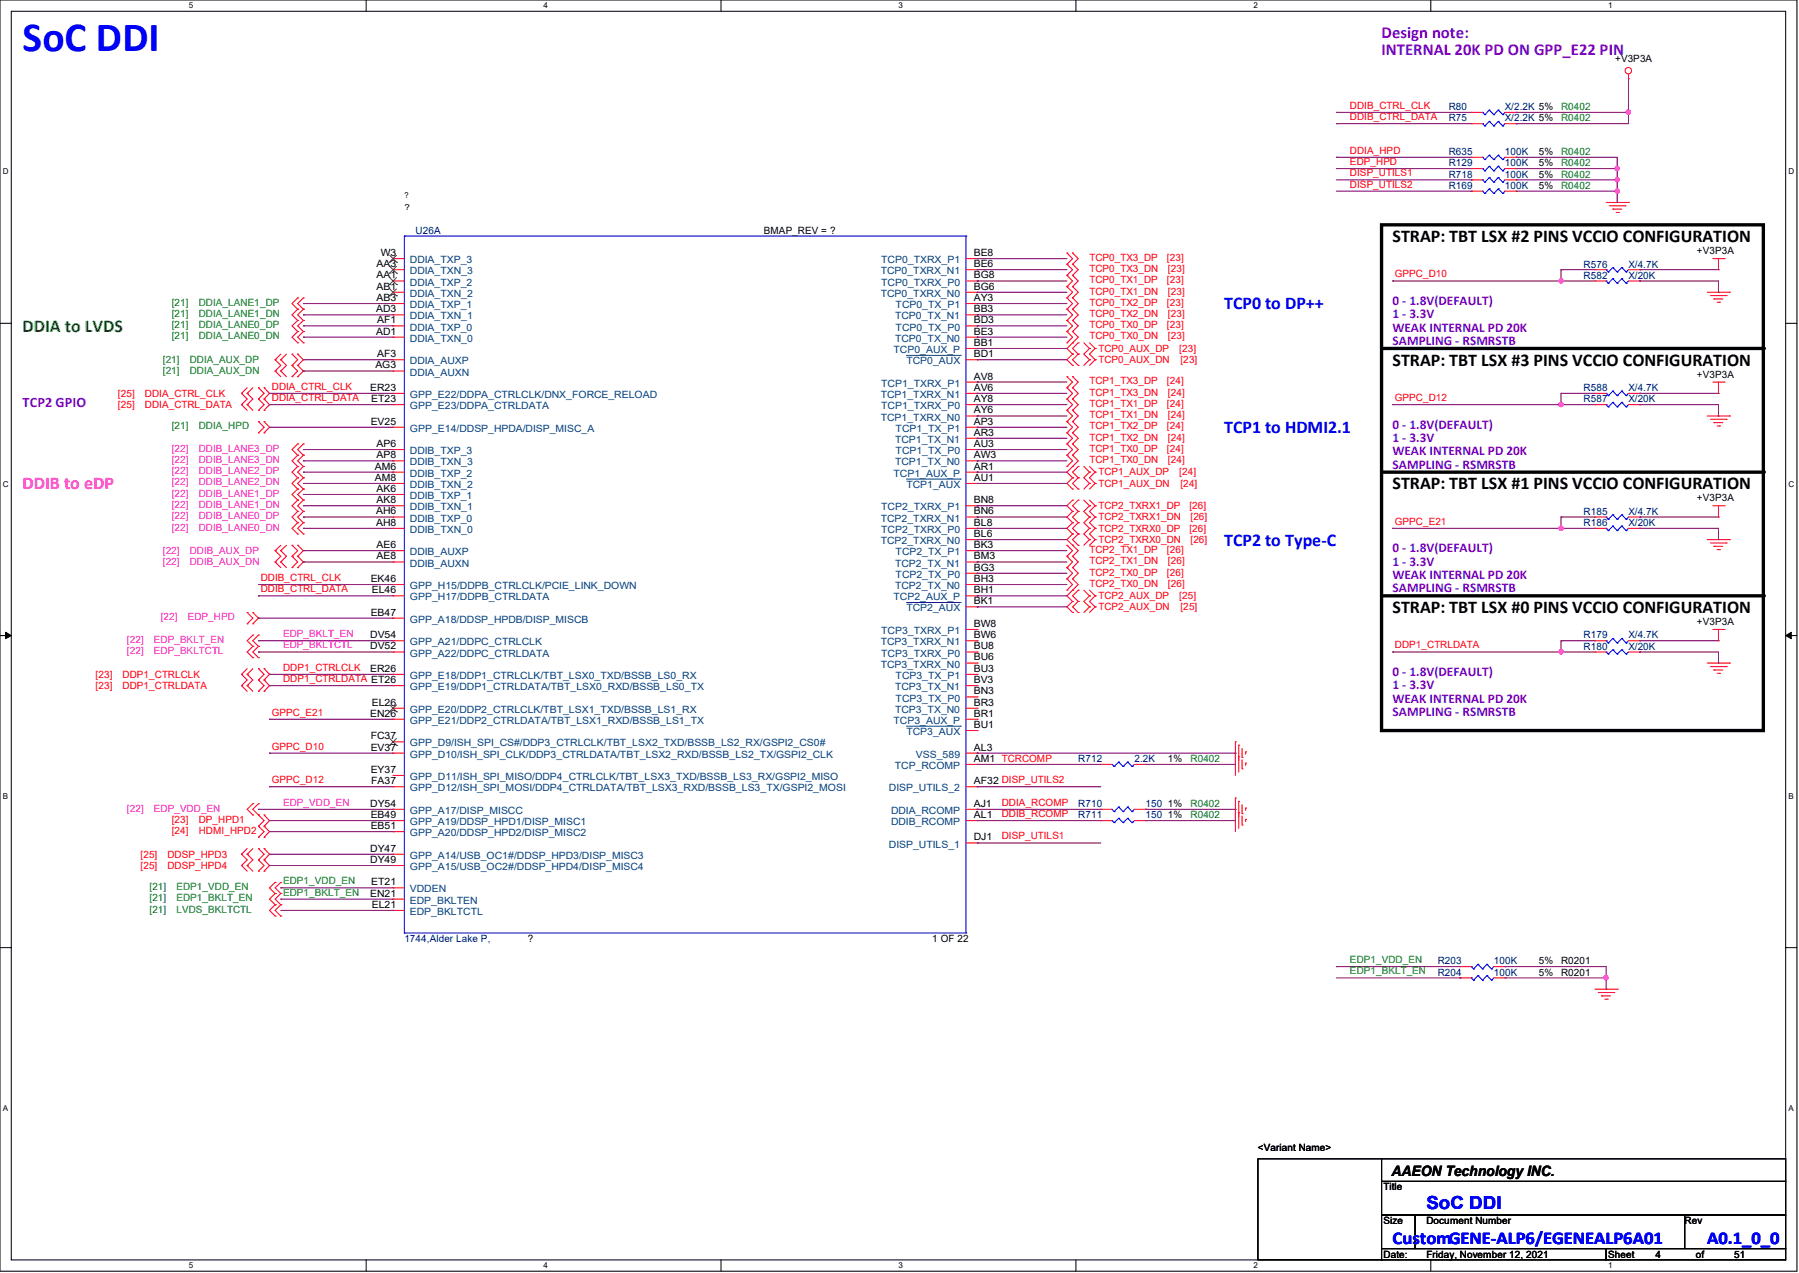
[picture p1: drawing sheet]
<svg xmlns="http://www.w3.org/2000/svg" width="297mm" height="210mm" viewBox="0 0 297 210" stroke-linecap="round" stroke-linejoin="round" font-family="sans-serif">
<defs><g id="words">
<text font-size="6.9" fill="#00f" x="3.7" y="8.4">SoC DDI</text>
<g font-size="3">
<text x="229.9" y="39.9">STRAP: TBT LSX #2 PINS VCCIO CONFIGURATION</text>
<text x="229.9" y="60.3">STRAP: TBT LSX #3 PINS VCCIO CONFIGURATION</text>
<text x="229.9" y="80.7">STRAP: TBT LSX #1 PINS VCCIO CONFIGURATION</text>
<text x="229.9" y="101.1">STRAP: TBT LSX #0 PINS VCCIO CONFIGURATION</text>
</g>
<g font-size="3" fill="#00f">
<text x="202.1" y="51.1">TCP0 to DP++</text>
<text x="202.1" y="71.5">TCP1 to HDMI2.1</text>
<text x="202.1" y="90">TCP2 to Type-C</text>
<text x="235.5" y="199.5">SoC DDI</text>
<text x="229.9" y="205.1">CustomGENE-ALP6/EGENEALP6A01</text>
<text x="281.9" y="205.1">A0.1_0_0</text>
</g>
<text font-size="3" fill="#008000" x="3.7" y="54.8">DDIA to LVDS</text>
<text font-size="3" fill="#f0f" x="3.7" y="80.7">DDIB to eDP</text>
<g font-size="2.8" fill="#8000ff">
<text x="228.1" y="6.3">Design note:</text>
<text x="228.1" y="9.1">INTERNAL 20K PD ON GPP_E22 PIN</text>
</g>
<text font-size="2.4" fill="#8000ff" x="3.7" y="67.1">TCP2 GPIO</text>
<text font-size="2.4" x="229.7" y="193.9">AAEON Technology INC.</text>
<g font-size="2.2" fill="#8000ff">
<text x="229.9" y="50.3">0 - 1.8V(DEFAULT)</text>
<text x="229.9" y="52.5">1 - 3.3V</text>
<text x="229.9" y="54.7">WEAK INTERNAL PD 20K</text>
<text x="229.9" y="56.9">SAMPLING - RSMRSTB</text>
<text x="229.9" y="70.7">0 - 1.8V(DEFAULT)</text>
<text x="229.9" y="72.9">1 - 3.3V</text>
<text x="229.9" y="75.1">WEAK INTERNAL PD 20K</text>
<text x="229.9" y="77.3">SAMPLING - RSMRSTB</text>
<text x="229.9" y="91.1">0 - 1.8V(DEFAULT)</text>
<text x="229.9" y="93.3">1 - 3.3V</text>
<text x="229.9" y="95.5">WEAK INTERNAL PD 20K</text>
<text x="229.9" y="97.7">SAMPLING - RSMRSTB</text>
<text x="229.9" y="111.5">0 - 1.8V(DEFAULT)</text>
<text x="229.9" y="113.7">1 - 3.3V</text>
<text x="229.9" y="115.9">WEAK INTERNAL PD 20K</text>
<text x="229.9" y="118.1">SAMPLING - RSMRSTB</text>
</g>
<g font-size="1.7">
<text x="266.7" y="10.2">+V3P3A</text>
<text x="254" y="29.3">5%</text>
<text x="254" y="25.6">5%</text>
<text x="254" y="27.4">5%</text>
<text x="254" y="31.2">5%</text>
<text x="126.1" y="38.6">BMAP_REV = ?</text>
<text x="280.2" y="41.9">+V3P3A</text>
<text x="62.2" y="44.1">AA3</text>
<text x="62.2" y="45.9">AA1</text>
<text x="62.2" y="47.8">AB1</text>
<text x="62.9" y="42.2">W3</text>
<text x="160.8" y="42.2">BE8</text>
<text x="160.8" y="44.1">BE6</text>
<text x="160.8" y="45.9">BG8</text>
<text x="160.8" y="47.8">BG6</text>
<text x="62.1" y="51.5">AD3</text>
<text x="62.2" y="49.7">AB3</text>
<text x="62.3" y="53.3">AF1</text>
<text x="160.8" y="49.7">AY3</text>
<text x="160.8" y="51.5">BB3</text>
<text x="160.8" y="53.3">BD3</text>
<text x="62.1" y="55.2">AD1</text>
<text x="62.3" y="58.9">AF3</text>
<text x="160.8" y="55.2">BE3</text>
<text x="160.8" y="57.1">BB1</text>
<text x="160.8" y="58.9">BD1</text>
<text x="61.1" y="64.5">ER23</text>
<text x="62" y="60.8">AG3</text>
<text x="160.8" y="62.6">AV8</text>
<text x="160.8" y="64.5">AV6</text>
<text x="280.2" y="62.3">+V3P3A</text>
<text x="61.2" y="70.1">EV25</text>
<text x="61.3" y="66.3">ET23</text>
<text x="160.8" y="66.3">AY8</text>
<text x="160.8" y="68.2">AY6</text>
<text x="160.8" y="70.1">AP3</text>
<text x="160.8" y="71.9">AR3</text>
<text x="61.9" y="77.5">AM6</text>
<text x="62.2" y="73.7">AP6</text>
<text x="62.2" y="75.6">AP8</text>
<text x="160.8" y="73.7">AU3</text>
<text x="160.8" y="75.6">AW3</text>
<text x="160.8" y="77.5">AR1</text>
<text x="61.9" y="79.3">AM8</text>
<text x="62.2" y="81.2">AK6</text>
<text x="62.2" y="83">AK8</text>
<text x="160.8" y="79.3">AU1</text>
<text x="160.8" y="83">BN8</text>
<text x="280.2" y="82.7">+V3P3A</text>
<text x="62.1" y="84.9">AH6</text>
<text x="62.1" y="86.7">AH8</text>
<text x="160.8" y="84.9">BN6</text>
<text x="160.8" y="86.7">BL8</text>
<text x="160.8" y="88.6">BL6</text>
<text x="62.2" y="90.4">AE6</text>
<text x="62.2" y="92.3">AE8</text>
<text x="160.8" y="90.4">BK3</text>
<text x="160.8" y="92.3">BM3</text>
<text x="160.8" y="94.1">BG3</text>
<text x="61.2" y="96">EK46</text>
<text x="61.2" y="101.6">EB47</text>
<text x="61.4" y="97.9">EL46</text>
<text x="160.8" y="96">BH3</text>
<text x="160.8" y="97.9">BH1</text>
<text x="160.8" y="99.7">BK1</text>
<text x="61.1" y="105.3">DV54</text>
<text x="61.1" y="107.1">DV52</text>
<text x="160.8" y="103.4">BW8</text>
<text x="160.8" y="105.3">BW6</text>
<text x="160.8" y="107.1">BU8</text>
<text x="280.2" y="103.1">+V3P3A</text>
<text x="61.1" y="110.8">ER26</text>
<text x="160.8" y="109">BU6</text>
<text x="160.8" y="110.8">BU3</text>
<text x="160.8" y="112.7">BV3</text>
<text x="61.1" y="118.2">EN26</text>
<text x="61.4" y="116.4">EL26</text>
<text x="160.8" y="114.6">BN3</text>
<text x="160.8" y="116.4">BR3</text>
<text x="160.8" y="118.2">BR1</text>
<text x="61.2" y="122">FC37</text>
<text x="61.2" y="123.8">EV37</text>
<text x="160.8" y="120.1">BU1</text>
<text x="160.8" y="123.8">AL3</text>
<text x="160.8" y="125.7">AM1 TCRCOMP</text>
<text x="192.8" y="125.7">1%</text>
<text x="61.2" y="127.5">EY37</text>
<text x="61.3" y="129.4">FA37</text>
<text x="160.8" y="129.4">AF32 DISP_UTILS2</text>
<text x="61.1" y="133.1">DY54</text>
<text x="61.2" y="135">EB49</text>
<text x="61.2" y="136.8">EB51</text>
<text x="160.8" y="133.1">AJ1</text>
<text x="160.8" y="135">AL1</text>
<text x="192.8" y="135">1%</text>
<text x="192.8" y="133.1">1%</text>
<text x="61.1" y="140.5">DY47</text>
<text x="61.1" y="142.4">DY49</text>
<text x="160.8" y="138.6">DJ1</text>
<text x="61.1" y="147.9">EN21</text>
<text x="61.3" y="146">ET21</text>
<text x="61.4" y="149.8">EL21</text>
<text x="87.2" y="155.4">?</text>
<text x="153.9" y="155.4">1 OF 22</text>
<text x="254" y="161">5%</text>
<text x="254" y="159.1">5%</text>
<text x="257.7" y="161">R0201</text>
<text x="257.7" y="159.1">R0201</text>
<text x="207.7" y="189.9">&lt;Variant Name&gt;</text>
<text x="228.4" y="196.4">Title</text>
<text x="228.4" y="201.9">Size</text>
<text x="235.5" y="201.9">Document Number</text>
<text x="278.1" y="201.9">Rev</text>
<text x="228.4" y="207.5">Date:</text>
<text x="235.5" y="207.5">Friday, November 12, 2021</text>
<text x="265.5" y="207.5">Sheet</text>
<text x="273.3" y="207.5">4</text>
<text x="280" y="207.5">of</text>
<text x="286.3" y="207.5">51</text>
</g>
<g font-size="1.7" fill="#f00">
<text x="222.9" y="17.9">DDIB_CTRL_CLK</text>
<text x="222.9" y="19.8">DDIB_CTRL_DATA</text>
<text x="222.9" y="25.4">DDIA_HPD</text>
<text x="222.9" y="27.2">EDP_HPD</text>
<text x="222.9" y="29.1">DISP_UTILS1</text>
<text x="222.9" y="30.9">DISP_UTILS2</text>
<text x="179.9" y="43">TCP0_TX3_DP</text>
<text x="179.9" y="44.9">TCP0_TX3_DN</text>
<text x="179.9" y="46.7">TCP0_TX1_DP</text>
<text x="192.7" y="43">[23]</text>
<text x="192.7" y="46.7">[23]</text>
<text x="192.8" y="44.9">[23]</text>
<text x="230.3" y="45.8">GPPC_D10</text>
<text x="179.9" y="48.6">TCP0_TX1_DN</text>
<text x="179.9" y="52.3">TCP0_TX2_DN</text>
<text x="179.9" y="50.5">TCP0_TX2_DP</text>
<text x="192.7" y="50.5">[23]</text>
<text x="192.8" y="48.6">[23]</text>
<text x="192.8" y="52.3">[23]</text>
<text x="179.9" y="54.1">TCP0_TX0_DP</text>
<text x="179.9" y="56">TCP0_TX0_DN</text>
<text x="181.4" y="58">TCP0_AUX_DP</text>
<text x="181.4" y="59.9">TCP0_AUX_DN</text>
<text x="192.7" y="54.1">[23]</text>
<text x="192.8" y="56">[23]</text>
<text x="194.7" y="58">[23]</text>
<text x="194.9" y="59.9">[23]</text>
<text x="19.5" y="65.4">[25]</text>
<text x="23.9" y="65.4">DDIA_CTRL_CLK</text>
<text x="44.9" y="64.3">DDIA_CTRL_CLK</text>
<text x="179.9" y="63.4">TCP1_TX3_DP</text>
<text x="179.9" y="65.3">TCP1_TX3_DN</text>
<text x="192.7" y="63.4">[24]</text>
<text x="192.8" y="65.3">[24]</text>
<text x="19.5" y="67.3">[25]</text>
<text x="23.9" y="67.3">DDIA_CTRL_DATA</text>
<text x="44.9" y="66.2">DDIA_CTRL_DATA</text>
<text x="179.9" y="67.1">TCP1_TX1_DP</text>
<text x="179.9" y="69">TCP1_TX1_DN</text>
<text x="179.9" y="70.8">TCP1_TX2_DP</text>
<text x="192.7" y="67.1">[24]</text>
<text x="192.7" y="70.8">[24]</text>
<text x="192.8" y="69">[24]</text>
<text x="230.3" y="66.2">GPPC_D12</text>
<text x="179.9" y="72.7">TCP1_TX2_DN</text>
<text x="179.9" y="74.5">TCP1_TX0_DP</text>
<text x="179.9" y="76.4">TCP1_TX0_DN</text>
<text x="192.7" y="74.5">[24]</text>
<text x="192.8" y="72.7">[24]</text>
<text x="192.8" y="76.4">[24]</text>
<text x="181.4" y="78.4">TCP1_AUX_DP</text>
<text x="181.4" y="80.3">TCP1_AUX_DN</text>
<text x="181.4" y="84">TCP2_TXRX1_DP</text>
<text x="194.7" y="78.4">[24]</text>
<text x="194.9" y="80.3">[24]</text>
<text x="196.4" y="84">[26]</text>
<text x="181.4" y="85.9">TCP2_TXRX1_DN</text>
<text x="181.4" y="87.7">TCP2_TXRX0_DP</text>
<text x="181.4" y="89.6">TCP2_TXRX0_DN</text>
<text x="196.4" y="87.7">[26]</text>
<text x="196.5" y="85.9">[26]</text>
<text x="196.5" y="89.6">[26]</text>
<text x="230.3" y="86.6">GPPC_E21</text>
<text x="43.1" y="95.8">DDIB_CTRL_CLK</text>
<text x="179.9" y="91.2">TCP2_TX1_DP</text>
<text x="179.9" y="93.1">TCP2_TX1_DN</text>
<text x="179.9" y="95">TCP2_TX0_DP</text>
<text x="192.7" y="91.2">[26]</text>
<text x="192.7" y="95">[26]</text>
<text x="192.8" y="93.1">[26]</text>
<text x="43.1" y="97.7">DDIB_CTRL_DATA</text>
<text x="179.9" y="96.8">TCP2_TX0_DN</text>
<text x="181.4" y="100.7">TCP2_AUX_DN</text>
<text x="181.4" y="98.8">TCP2_AUX_DP</text>
<text x="192.8" y="96.8">[26]</text>
<text x="194.7" y="98.8">[25]</text>
<text x="194.9" y="100.7">[25]</text>
<text x="230.3" y="107">DDP1_CTRLDATA</text>
<text x="15.8" y="111.8">[23]</text>
<text x="15.8" y="113.7">[23]</text>
<text x="20.2" y="111.8">DDP1_CTRLCLK</text>
<text x="20.2" y="113.7">DDP1_CTRLDATA</text>
<text x="46.7" y="110.7">DDP1_CTRLCLK</text>
<text x="46.7" y="112.5">DDP1_CTRLDATA ET26</text>
<text x="44.9" y="118.1">GPPC_E21</text>
<text x="44.9" y="123.7">GPPC_D10</text>
<text x="44.9" y="129.2">GPPC_D12</text>
<text x="28.4" y="135.7">[23]</text>
<text x="28.4" y="137.6">[24]</text>
<text x="32.8" y="135.7">DP_HPD1</text>
<text x="32.8" y="137.6">HDMI_HPD2</text>
<text x="165.4" y="132.9">DDIA_RCOMP</text>
<text x="165.4" y="134.8">DDIB_RCOMP</text>
<text x="23.2" y="141.5">[25]</text>
<text x="23.2" y="143.3">[25]</text>
<text x="27.6" y="141.5">DDSP_HPD3</text>
<text x="27.6" y="143.3">DDSP_HPD4</text>
<text x="165.4" y="138.5">DISP_UTILS1</text>
</g>
<g font-size="1.7" fill="#000080">
<text x="239.2" y="20">R75</text>
<text x="239.2" y="18.2">R80</text>
<text x="248.5" y="20">X/2.2K 5%</text>
<text x="248.5" y="18.2">X/2.2K 5%</text>
<text x="239.2" y="29.3">R718</text>
<text x="239.2" y="25.6">R635</text>
<text x="239.2" y="27.4">R129</text>
<text x="248.5" y="29.3">100K</text>
<text x="248.5" y="25.6">100K</text>
<text x="248.5" y="27.4">100K</text>
<text x="239.2" y="31.2">R169</text>
<text x="248.5" y="31.2">100K</text>
<text x="68.6" y="38.6">U26A</text>
<text x="261.4" y="46">R582</text>
<text x="261.4" y="44.2">R576</text>
<text x="268.8" y="46">X/20K</text>
<text x="268.8" y="44.2">X/4.7K</text>
<text x="261.4" y="64.5">R588</text>
<text x="268.8" y="64.5">X/4.7K</text>
<text x="261.4" y="66.4">R587</text>
<text x="268.8" y="66.4">X/20K</text>
<text x="261.4" y="84.9">R185</text>
<text x="261.4" y="86.8">R186</text>
<text x="268.8" y="84.9">X/4.7K</text>
<text x="268.8" y="86.8">X/20K</text>
<text x="261.4" y="105.3">R179</text>
<text x="261.4" y="107.2">R180</text>
<text x="268.8" y="105.3">X/4.7K</text>
<text x="268.8" y="107.2">X/20K</text>
<text x="178" y="125.7">R712</text>
<text x="187.3" y="125.7">2.2K</text>
<text x="178" y="135">R711</text>
<text x="178" y="133.1">R710</text>
<text x="189.1" y="135">150</text>
<text x="189.1" y="133.1">150</text>
<text x="66.8" y="155.4">1744,Alder Lake P,</text>
<text x="237.4" y="161">R204</text>
<text x="237.4" y="159.1">R203</text>
<text x="246.6" y="161">100K</text>
<text x="246.6" y="159.1">100K</text>
</g>
<g font-size="1.7" fill="#008000">
<text x="257.7" y="20">R0402</text>
<text x="257.7" y="18.2">R0402</text>
<text x="257.7" y="29.3">R0402</text>
<text x="257.7" y="25.6">R0402</text>
<text x="257.7" y="27.4">R0402</text>
<text x="257.7" y="31.2">R0402</text>
<text x="28.4" y="50.5">[21]</text>
<text x="28.4" y="52.3">[21]</text>
<text x="32.8" y="50.5">DDIA_LANE1_DP</text>
<text x="32.8" y="52.3">DDIA_LANE1_DN</text>
<text x="26.9" y="59.9">[21]</text>
<text x="28.4" y="56">[21]</text>
<text x="28.4" y="54.1">[21]</text>
<text x="31.3" y="59.9">DDIA_AUX_DP</text>
<text x="32.8" y="56">DDIA_LANE0_DN</text>
<text x="32.8" y="54.1">DDIA_LANE0_DP</text>
<text x="26.9" y="61.8">[21]</text>
<text x="31.3" y="61.8">DDIA_AUX_DN</text>
<text x="28.4" y="70.8">[21]</text>
<text x="32.8" y="70.8">DDIA_HPD</text>
<text x="196.6" y="125.7">R0402</text>
<text x="196.6" y="135">R0402</text>
<text x="196.6" y="133.1">R0402</text>
<text x="24.7" y="146.9">[21]</text>
<text x="24.7" y="148.7">[21]</text>
<text x="29.1" y="146.9">EDP1_VDD_EN</text>
<text x="29.1" y="148.7">EDP1_BKLT_EN</text>
<text x="46.7" y="145.9">EDP1_VDD_EN</text>
<text x="46.7" y="147.7">EDP1_BKLT_EN</text>
<text x="24.7" y="150.6">[21]</text>
<text x="29.1" y="150.6">LVDS_BKLTCTL</text>
<text x="222.9" y="158.9">EDP1_VDD_EN</text>
<text x="222.9" y="160.7">EDP1_BKLT_EN</text>
</g>
<g font-size="1.7" fill="#004080">
<text x="67.7" y="43.4">DDIA_TXP_3</text>
<text x="67.7" y="45.3">DDIA_TXN_3</text>
<text x="67.7" y="47.1">DDIA_TXP_2</text>
<text x="145.4" y="45.3">TCP0_TXRX_N1</text>
<text x="145.5" y="43.4">TCP0_TXRX_P1</text>
<text x="145.5" y="47.1">TCP0_TXRX_P0</text>
<text x="67.7" y="49">DDIA_TXN_2</text>
<text x="67.7" y="50.8">DDIA_TXP_1</text>
<text x="67.7" y="52.7">DDIA_TXN_1</text>
<text x="145.4" y="49">TCP0_TXRX_N0</text>
<text x="147.8" y="52.7">TCP0_TX_N1</text>
<text x="147.9" y="50.8">TCP0_TX_P1</text>
<text x="67.7" y="54.5">DDIA_TXP_0</text>
<text x="67.7" y="56.4">DDIA_TXN_0</text>
<text x="147.5" y="58.3">TCP0_AUX_P</text>
<text x="147.8" y="56.4">TCP0_TX_N0</text>
<text x="147.9" y="54.5">TCP0_TX_P0</text>
<text x="67.7" y="60.1">DDIA_AUXP</text>
<text x="67.7" y="62">DDIA_AUXN</text>
<text x="67.7" y="65.7">GPP_E22/DDPA_CTRLCLK/DNX_FORCE_RELOAD</text>
<text x="145.4" y="65.7">TCP1_TXRX_N1</text>
<text x="145.5" y="63.8">TCP1_TXRX_P1</text>
<text x="149.6" y="60.1">TCP0_AUX</text>
<text x="67.7" y="67.5">GPP_E23/DDPA_CTRLDATA</text>
<text x="67.7" y="71.2">GPP_E14/DDSP_HPDA/DISP_MISC_A</text>
<text x="145.4" y="69.4">TCP1_TXRX_N0</text>
<text x="145.5" y="67.5">TCP1_TXRX_P0</text>
<text x="147.9" y="71.2">TCP1_TX_P1</text>
<text x="67.7" y="74.9">DDIB_TXP_3</text>
<text x="67.7" y="76.8">DDIB_TXN_3</text>
<text x="147.8" y="73.1">TCP1_TX_N1</text>
<text x="147.8" y="76.8">TCP1_TX_N0</text>
<text x="147.9" y="74.9">TCP1_TX_P0</text>
<text x="67.7" y="78.7">DDIB_TXP_2</text>
<text x="67.7" y="80.5">DDIB_TXN_2</text>
<text x="67.7" y="82.3">DDIB_TXP_1</text>
<text x="147.5" y="78.7">TCP1_AUX_P</text>
<text x="149.6" y="80.5">TCP1_AUX</text>
<text x="67.7" y="84.2">DDIB_TXN_1</text>
<text x="67.7" y="86.1">DDIB_TXP_0</text>
<text x="67.7" y="87.9">DDIB_TXN_0</text>
<text x="145.4" y="86.1">TCP2_TXRX_N1</text>
<text x="145.4" y="89.8">TCP2_TXRX_N0</text>
<text x="145.5" y="84.2">TCP2_TXRX_P1</text>
<text x="145.5" y="87.9">TCP2_TXRX_P0</text>
<text x="67.7" y="91.6">DDIB_AUXP</text>
<text x="67.7" y="93.5">DDIB_AUXN</text>
<text x="147.8" y="93.5">TCP2_TX_N1</text>
<text x="147.9" y="91.6">TCP2_TX_P1</text>
<text x="147.9" y="95.3">TCP2_TX_P0</text>
<text x="67.7" y="97.2">GPP_H15/DDPB_CTRLCLK/PCIE_LINK_DOWN</text>
<text x="67.7" y="99.1">GPP_H17/DDPB_CTRLDATA</text>
<text x="147.5" y="99.1">TCP2_AUX_P</text>
<text x="147.8" y="97.2">TCP2_TX_N0</text>
<text x="149.6" y="100.9">TCP2_AUX</text>
<text x="67.7" y="102.7">GPP_A18/DDSP_HPDB/DISP_MISCB</text>
<text x="67.7" y="106.5">GPP_A21/DDPC_CTRLCLK</text>
<text x="145.4" y="106.5">TCP3_TXRX_N1</text>
<text x="145.5" y="104.6">TCP3_TXRX_P1</text>
<text x="67.7" y="108.3">GPP_A22/DDPC_CTRLDATA</text>
<text x="67.7" y="112">GPP_E18/DDP1_CTRLCLK/TBT_LSX0_TXD/BSSB_LS0_RX</text>
<text x="67.7" y="113.9">GPP_E19/DDP1_CTRLDATA/TBT_LSX0_RXD/BSSB_LS0_TX</text>
<text x="145.4" y="110.2">TCP3_TXRX_N0</text>
<text x="145.5" y="108.3">TCP3_TXRX_P0</text>
<text x="147.8" y="113.9">TCP3_TX_N1</text>
<text x="147.9" y="112">TCP3_TX_P1</text>
<text x="67.7" y="117.6">GPP_E20/DDP2_CTRLCLK/TBT_LSX1_TXD/BSSB_LS1_RX</text>
<text x="67.7" y="119.4">GPP_E21/DDP2_CTRLDATA/TBT_LSX1_RXD/BSSB_LS1_TX</text>
<text x="147.5" y="119.4">TCP3_AUX_P</text>
<text x="147.8" y="117.6">TCP3_TX_N0</text>
<text x="147.9" y="115.7">TCP3_TX_P0</text>
<text x="67.7" y="123.1">GPP_D9/ISH_SPI_CS#/DDP3_CTRLCLK/TBT_LSX2_TXD/BSSB_LS2_RX/GSPI2_CS0#</text>
<text x="67.7" y="125">GPP_D10/ISH_SPI_CLK/DDP3_CTRLDATA/TBT_LSX2_RXD/BSSB_LS2_TX/GSPI2_CLK</text>
<text x="149.6" y="121.3">TCP3_AUX</text>
<text x="151.2" y="125">VSS_589</text>
<text x="67.7" y="128.7">GPP_D11/ISH_SPI_MISO/DDP4_CTRLCLK/TBT_LSX3_TXD/BSSB_LS3_RX/GSPI2_MISO</text>
<text x="67.7" y="130.6">GPP_D12/ISH_SPI_MOSI/DDP4_CTRLDATA/TBT_LSX3_RXD/BSSB_LS3_TX/GSPI2_MOSI</text>
<text x="146.8" y="130.6">DISP_UTILS_2</text>
<text x="147.7" y="126.9">TCP_RCOMP</text>
<text x="67.7" y="134.3">GPP_A17/DISP_MISCC</text>
<text x="67.7" y="136.1">GPP_A19/DDSP_HPD1/DISP_MISC1</text>
<text x="67.7" y="138">GPP_A20/DDSP_HPD2/DISP_MISC2</text>
<text x="147.1" y="134.3">DDIA_RCOMP</text>
<text x="147.1" y="136.1">DDIB_RCOMP</text>
<text x="67.7" y="141.7">GPP_A14/USB_OC1#/DDSP_HPD3/DISP_MISC3</text>
<text x="67.7" y="143.6">GPP_A15/USB_OC2#/DDSP_HPD4/DISP_MISC4</text>
<text x="146.8" y="139.8">DISP_UTILS_1</text>
<text x="67.7" y="147.2">VDDEN</text>
<text x="67.7" y="149.1">EDP_BKLTEN</text>
<text x="67.7" y="151">EDP_BKLTCTL</text>
</g>
<g font-size="1.7" fill="#f0f">
<text x="28.4" y="76.4">[22]</text>
<text x="28.4" y="74.5">[22]</text>
<text x="32.8" y="76.4">DDIB_LANE3_DN</text>
<text x="32.8" y="74.5">DDIB_LANE3_DP</text>
<text x="28.4" y="83.8">[22]</text>
<text x="28.4" y="82">[22]</text>
<text x="28.4" y="78.3">[22]</text>
<text x="28.4" y="80.1">[22]</text>
<text x="32.8" y="83.8">DDIB_LANE1_DN</text>
<text x="32.8" y="82">DDIB_LANE1_DP</text>
<text x="32.8" y="78.3">DDIB_LANE2_DP</text>
<text x="32.8" y="80.1">DDIB_LANE2_DN</text>
<text x="28.4" y="87.5">[22]</text>
<text x="28.4" y="85.7">[22]</text>
<text x="32.8" y="87.5">DDIB_LANE0_DN</text>
<text x="32.8" y="85.7">DDIB_LANE0_DP</text>
<text x="26.9" y="91.4">[22]</text>
<text x="26.9" y="93.3">[22]</text>
<text x="31.3" y="91.4">DDIB_AUX_DP</text>
<text x="31.3" y="93.3">DDIB_AUX_DN</text>
<text x="21" y="106.1">[22]</text>
<text x="21" y="107.9">[22]</text>
<text x="25.4" y="106.1">EDP_BKLT_EN</text>
<text x="25.4" y="107.9">EDP_BKLTCTL</text>
<text x="26.5" y="102.4">[22]</text>
<text x="31" y="102.4">EDP_HPD</text>
<text x="46.7" y="105.1">EDP_BKLT_EN</text>
<text x="46.7" y="107">EDP_BKLTCTL</text>
<text x="21" y="133.9">[22]</text>
<text x="25.4" y="133.9">EDP_VDD_EN</text>
<text x="46.7" y="132.9">EDP_VDD_EN</text>
</g>
<g font-size="1.3">
<text x="31.2" y="1.4">5</text>
<text x="89.7" y="1.4">4</text>
<text x="148.3" y="1.4">3</text>
<text x="206.9" y="1.4">2</text>
<text x="265.5" y="1.4">1</text>
<text x=".5" y="28.8">D</text>
<text x="295.3" y="28.8">D</text>
<text x="66.8" y="32.7">?</text>
<text x="66.8" y="34.6">?</text>
<text x=".5" y="80.3">C</text>
<text x="295.3" y="80.3">C</text>
<text x=".5" y="131.8">B</text>
<text x="295.3" y="131.8">B</text>
<text x=".5" y="183.3">A</text>
<text x="295.3" y="183.3">A</text>
<text x="31.2" y="209.3">5</text>
<text x="89.7" y="209.3">4</text>
<text x="148.3" y="209.3">3</text>
<text x="206.9" y="209.3">2</text>
<text x="265.5" y="209.3">1</text>
</g>
</g></defs>
<path d="M0 0h296.7v209.7h-296.7zM1.9 1.9h292.9v206h-292.9z" fill="none" stroke="#000" stroke-width=".17"/>
<g fill="#fff">
<path d="M31.2 .2h.7v1.5h-.7z"/>
<path d="M31.2 208.1h.7v1.4h-.7z"/>
</g>
<path d="M60.5 0v1.9M60.5 207.9v1.8" fill="none" stroke="#000" stroke-width=".17"/>
<g fill="#fff">
<path d="M89.7 .2h.8v1.5h-.8z"/>
<path d="M89.7 208.1h.8v1.4h-.8z"/>
</g>
<path d="M119 0v1.9M119 207.9v1.8" fill="none" stroke="#000" stroke-width=".17"/>
<g fill="#fff">
<path d="M148.3 .2h.8v1.5h-.8z"/>
<path d="M148.3 208.1h.8v1.4h-.8z"/>
</g>
<path d="M177.6 0v1.9M177.6 207.9v1.8" fill="none" stroke="#000" stroke-width=".17"/>
<g fill="#fff">
<path d="M206.9 .2h.7v1.5h-.7z"/>
<path d="M206.9 208.1h.7v1.4h-.7z"/>
</g>
<path d="M236.2 0v1.9M236.2 207.9v1.8" fill="none" stroke="#000" stroke-width=".17"/>
<g fill="#fff">
<path d="M265.5 .2h.7v1.5h-.7z"/>
<path d="M265.5 208.1h.7v1.4h-.7z"/>
<path d="M.5 27.6h.9v1.5h-.9z"/>
<path d="M295.3 27.6h.9v1.5h-.9z"/>
<path d="M.5 79.1h.9v1.5h-.9z"/>
<path d="M295.3 79.1h.9v1.5h-.9z"/>
</g>
<path d="M0 53.3h1.9M294.8 53.3h1.9" fill="none" stroke="#000" stroke-width=".17"/>
<g fill="#fff">
<path d="M.5 130.6h.8v1.5h-.8z"/>
<path d="M295.3 130.6h.8v1.5h-.8z"/>
</g>
<path d="M0 104.9h1.9M294.8 104.9h1.9" fill="none" stroke="#000" stroke-width=".17"/>
<path d="M.9 104.3l1 .6-1 .5zM294.8 104.9l.9-.6v1.1z" fill="#000" stroke="#000" stroke-width=".17"/>
<g fill="#fff">
<path d="M.5 182.1h.8v1.5h-.8z"/>
<path d="M295.3 182.1h.8v1.5h-.8z"/>
</g>
<path d="M0 156.3h1.9M294.8 156.3h1.9M207.7 191.2h20.4v16.7h-20.4zM228.1 191.2h66.7v3.7h-66.7zM228.1 194.9h66.7v5.5h-66.7zM228.1 200.4h5.5v5.6h-5.5zM228.1 206h37.1v1.9h-37.1zM233.6 200.4h44.5v5.6h-44.5zM265.2 206h29.6v1.9h-29.6zM278.1 200.4h16.7v5.6h-16.7z" fill="none" stroke="#000" stroke-width=".17"/>
<path d="M228.1 37.1h63v83.4h-63zM228.1 57.5h63M228.1 77.9h63M228.1 98.3h63" fill="none" stroke="#000" stroke-width=".55"/>
<g fill="#000">
<circle cx="291.1" cy="57.5" r=".28"/>
<circle cx="291.1" cy="77.9" r=".28"/>
<circle cx="291.1" cy="98.3" r=".28"/>
</g>
<g fill="none" stroke="#f00" stroke-width=".17">
<path d="M242.9 18.5h.1M242.9 18.5h1.9M248.5 18.5h1.8M250.3 18.5h.1M268.9 13h.1M268.9 12.2v.8M242.9 29.7h.1M242.9 31.5h.1M242.9 20.4h.1M242.9 26h.1M242.9 27.8h.1M242.9 29.7h1.9"/>
<path d="M242.9 31.5h1.9M242.9 20.4h1.9M242.9 26h1.9M242.9 27.8h1.9M248.5 29.7h1.8M248.5 31.5h1.8M248.5 20.4h1.8M248.5 26h1.8M248.5 27.8h1.8M250.3 29.7h.1M250.3 31.5h.1M250.3 20.4h.1"/>
<path d="M250.3 26h.1M250.3 27.8h.1M265.2 33.4h3.7M265.7 34h2.6M266.3 34.5h.1M266.3 34.5h1.5M266.8 35.1h.4M267.2 35.1h.1M268.3 34h.1M268.9 33.4h.1M45.4 59.4h.1M45.4 59.4l1 .9-1 .9"/>
<path d="M46.4 59.4h.1M46.4 58.4l-1 1M46.4 59.4l.9 .9-.9 .9M47.3 58.4l-.9 1M48.2 58.4h.1M48.2 58.4l.9 1-.9 .9M49.1 56.6h.1M49.1 54.7h.1M49.1 51h.1M49.1 49.1h.1M49.1 52.9h.1M49.1 58.4h.1"/>
<path d="M49.1 54.7l-.9 .9 .9 1M49.1 49.1l-.9 1 .9 .9M49.1 52.9l-.9 .9 .9 .9M49.1 51l-.9 .9 .9 1M49.1 58.4l1 1-1 .9M50.1 56.6h.1M50.1 54.7h.1M50.1 51h.1M50.1 49.1h.1M50.1 52.9h.1M50.1 54.7l-1 .9 1 1M50.1 49.1l-1 1 1 .9"/>
<path d="M50.1 52.9l-1 .9 1 .9M50.1 51l-1 .9 1 1M64.9 42.7h.1M64.9 44.5h.1M64.9 46.4h.1M64.9 48.2h.1M64.9 50.1h.1M64.9 51.9h.1M64.9 53.8h.1M64.9 55.6h.1M64.9 59.4h.1M64.9 48.2h1.9"/>
<path d="M64.9 42.7h1.9M64.9 46.4h1.9M64.9 44.5h1.9M64.9 50.1h1.9M64.9 51.9h1.9M64.9 53.8h1.9M64.9 55.6h1.9M64.9 59.4h1.9M159.5 48.2h1.8M159.5 42.7h1.8M159.5 46.4h1.8M159.5 44.5h1.8"/>
<path d="M159.5 50.1h1.8M159.5 51.9h1.8M159.5 53.8h1.8M159.5 55.6h1.8M159.5 59.4h1.8M159.5 57.5h1.8M161.3 42.7h.1M161.3 44.5h.1M161.3 46.4h.1M161.3 48.2h.1M161.3 50.1h.1M161.3 51.9h.1"/>
<path d="M161.3 53.8h.1M161.3 55.6h.1M161.3 57.5h.1M161.3 59.4h.1M176.1 43.6h.1M176.1 41.7h.1M176.1 45.4h.1M176.1 47.3h.1M176.1 49.1h.1M176.1 52.9h.1M176.1 51h.1M176.1 54.7h.1"/>
<path d="M176.1 56.6h.1M176.1 41.7l1 1-1 .9M176.1 43.6l1 .9-1 .9M176.1 45.4l1 1-1 .9M176.1 47.3l1 .9-1 .9M176.1 51l1 .9-1 1M176.1 49.1l1 1-1 .9M176.1 52.9l1 .9-1 .9M176.1 54.7l1 .9-1 1M177.1 43.6h.1M177.1 41.7h.1M177.1 45.4h.1"/>
<path d="M177.1 47.3h.1M177.1 49.1h.1M177.1 52.9h.1M177.1 51h.1M177.1 54.7h.1M177.1 56.6h.1M177.1 58.4h.1M177.1 41.7l.9 1-.9 .9M177.1 43.6l.9 .9-.9 .9M177.1 45.4l.9 1-.9 .9M177.1 47.3l.9 .9-.9 .9M177.1 51l.9 .9-.9 1"/>
<path d="M177.1 49.1l.9 1-.9 .9M177.1 52.9l.9 .9-.9 .9M177.1 54.7l.9 .9-1.9 1.9 1 .9M177.1 58.4l-1 1 1 .9M178 56.6h.1M178 58.4h.1M178 56.6l-.9 .9 .9 .9M178 58.4l-.9 1 .9 .9M178.9 56.6l1 .9M179.9 57.5h.1M179.9 59.4h.1M179.9 56.6l.9 .9"/>
<path d="M179.9 57.5l-1 .9 1 1M179.9 59.4l-1 .9M180.8 57.5h.1M180.8 59.4h.1M180.8 57.5l-.9 .9 .9 1M180.8 59.4l-.9 .9M263.3 46.4h.1M263.3 44.5h.1M263.3 46.4h1.9M263.3 44.5h1.9M268.9 46.4h1.8M268.9 44.5h1.8"/>
<path d="M270.7 46.4h.1M270.7 44.5h.1M281.9 48.2h3.6M282.4 48.8h2.6M282.8 42.7h1.8M283 49.3h.1M283 49.3h1.4M283.5 49.9h.4M283.7 44.5h.1M283.7 42.7v1.8M283.9 49.9h.1M284.6 42.7h.1"/>
<path d="M285 48.8h.1M285.5 48.2h.1M39.9 64.9h.1M39.9 66.8h.1M39.9 64.9l.9 .9-.9 1M39.9 66.8l.9 .9M40.8 64.9h.1M40.8 66.8h.1M40.8 64l-.9 .9M40.8 64.9l.9 .9-.9 1M40.8 66.8l.9 .9M41.7 64l-.9 .9"/>
<path d="M42.7 69.6h.1M42.7 71.4h.1M42.7 64h.1M42.7 65.8h.1M42.7 67.7h.1M42.7 65.8l.9 1-.9 .9M42.7 64l.9 .9-.9 .9M42.7 69.6l.9 .9-.9 .9M43.6 71.4h.1M43.6 69.6h.1M43.6 65.8h.1M43.6 64h.1"/>
<path d="M43.6 67.7h.1M43.6 69.6l.9 .9-.9 .9M43.6 64l.9 .9-.9 .9M43.6 65.8l.9 1-.9 .9M45.4 61.2h.1M45.4 61.2l1 .9M46.4 61.2h.1M46.4 61.2l.9 .9M48.2 60.3h.1M48.2 62.1h.1M48.2 60.3l.9 .9-.9 .9M49.1 62.1h.1"/>
<path d="M49.1 60.3h.1M49.1 77h.1M49.1 75.1h.1M49.1 78.8h.1M49.1 73.2h.1M49.1 60.3l1 .9-1 .9M49.1 75.1l-.9 .9 .9 1M49.1 77l-.9 .9 .9 .9M49.1 78.8l-.9 1 .9 .9M49.1 73.2l-.9 1 .9 .9M50.1 77h.1M50.1 75.1h.1"/>
<path d="M50.1 78.8h.1M50.1 73.2h.1M50.1 75.1l-1 .9 1 1M50.1 77l-1 .9 1 .9M50.1 78.8l-1 1 1 .9M50.1 73.2l-1 1 1 .9M64.9 61.2h.1M64.9 64.9h.1M64.9 66.8h.1M64.9 70.5h.1M64.9 74.2h.1M64.9 76h.1"/>
<path d="M64.9 77.9h.1M64.9 79.8h.1M64.9 61.2h1.9M64.9 64.9h1.9M64.9 66.8h1.9M64.9 70.5h1.9M64.9 74.2h1.9M64.9 76h1.9M64.9 77.9h1.9M64.9 79.8h1.9M159.5 63h1.8M159.5 68.6h1.8"/>
<path d="M159.5 64.9h1.8M159.5 66.8h1.8M159.5 70.5h1.8M159.5 74.2h1.8M159.5 76h1.8M159.5 77.9h1.8M159.5 79.8h1.8M159.5 72.3h1.8M161.3 63h.1M161.3 64.9h.1M161.3 66.8h.1M161.3 68.6h.1"/>
<path d="M161.3 70.5h.1M161.3 72.3h.1M161.3 74.2h.1M161.3 76h.1M161.3 77.9h.1M161.3 79.8h.1M176.1 64h.1M176.1 62.1h.1M176.1 65.8h.1M176.1 67.7h.1M176.1 69.6h.1M176.1 71.4h.1"/>
<path d="M176.1 73.2h.1M176.1 75.1h.1M176.1 77h.1M176.1 73.2l1 1-1 .9M176.1 75.1l1 .9-1 1M176.1 62.1l1 .9-1 1M176.1 64l1 .9-1 .9M176.1 65.8l1 1-1 .9M176.1 67.7l1 .9-1 1M176.1 69.6l1 .9-1 .9M176.1 71.4l1 .9-1 .9M177.1 60.3h.1"/>
<path d="M177.1 78.8h.1M177.1 77h.1M177.1 64h.1M177.1 62.1h.1M177.1 65.8h.1M177.1 67.7h.1M177.1 69.6h.1M177.1 71.4h.1M177.1 73.2h.1M177.1 75.1h.1M177.1 75.1l.9 .9-1.9 1.9 1 .9M177.1 78.8l-1 1 1 .9"/>
<path d="M177.1 62.1l.9 .9-.9 1M177.1 64l.9 .9-.9 .9M177.1 65.8l.9 1-.9 .9M177.1 67.7l.9 .9-.9 1M177.1 69.6l.9 .9-.9 .9M177.1 71.4l.9 .9-.9 .9M177.1 73.2l.9 1-.9 .9M178 60.3h.1M178 77h.1M178 78.8h.1M178 77l-.9 .9 .9 .9M178 78.8l-.9 1 .9 .9"/>
<path d="M178.9 77l1 .9M179.9 77.9h.1M179.9 79.8h.1M179.9 77l.9 .9M179.9 77.9l-1 .9 1 1M179.9 79.8l-1 .9M180.8 77.9h.1M180.8 79.8h.1M180.8 77.9l-.9 .9 .9 1M180.8 79.8l-.9 .9M263.3 64.9h.1M263.3 66.8h.1"/>
<path d="M263.3 64.9h1.9M263.3 66.8h1.9M268.9 64.9h1.8M268.9 66.8h1.8M270.7 64.9h.1M270.7 66.8h.1M281.9 68.6h3.6M282.4 69.2h2.6M282.8 63h1.8M283 69.7h.1M283 69.7h1.4M283.5 70.3h.4"/>
<path d="M283.7 64.9h.1M283.7 63v1.9M283.9 70.3h.1M284.6 63h.1M285 69.2h.1M285.5 68.6h.1M45.4 90.8h.1M45.4 92.7h.1M45.4 90.8l1 1-1 .9M45.4 92.7l1 .9M46.4 90.8h.1M46.4 92.7h.1"/>
<path d="M46.4 90l-1 .8M46.4 90.8l.9 1-.9 .9M46.4 92.7l.9 .9M47.3 90l-.9 .8M48.2 90h.1M48.2 91.8h.1M48.2 93.6h.1M48.2 90l.9 .8-.9 1M48.2 91.8l.9 .9-.9 .9M49.1 88.1h.1M49.1 86.2h.1M49.1 84.4h.1"/>
<path d="M49.1 82.5h.1M49.1 80.7h.1M49.1 91.8h.1M49.1 90h.1M49.1 93.6h.1M49.1 86.2l-.9 1 .9 .9M49.1 82.5l-.9 .9 .9 1M49.1 84.4l-.9 .9 .9 .9M49.1 80.7l-.9 .9 .9 .9M49.1 90l1 .8-1 1M49.1 91.8l1 .9-1 .9M50.1 88.1h.1"/>
<path d="M50.1 86.2h.1M50.1 84.4h.1M50.1 82.5h.1M50.1 80.7h.1M50.1 86.2l-1 1 1 .9M50.1 82.5l-1 .9 1 1M50.1 84.4l-1 .9 1 .9M50.1 80.7l-1 .9 1 .9M64.9 81.6h.1M64.9 83.4h.1M64.9 85.3h.1M64.9 87.2h.1"/>
<path d="M64.9 90.8h.1M64.9 92.7h.1M64.9 96.4h.1M64.9 98.3h.1M64.9 83.4h1.9M64.9 85.3h1.9M64.9 87.2h1.9M64.9 81.6h1.9M64.9 90.8h1.9M64.9 92.7h1.9M64.9 96.4h1.9M64.9 98.3h1.9"/>
<path d="M159.5 89h1.8M159.5 83.4h1.8M159.5 85.3h1.8M159.5 87.2h1.8M159.5 90.8h1.8M159.5 92.7h1.8M159.5 96.4h1.8M159.5 98.3h1.8M159.5 94.6h1.8M161.3 83.4h.1M161.3 85.3h.1M161.3 87.2h.1"/>
<path d="M161.3 89h.1M161.3 90.8h.1M161.3 92.7h.1M161.3 94.6h.1M161.3 96.4h.1M161.3 98.3h.1M176.1 91.8h.1M176.1 90h.1M176.1 93.6h.1M176.1 97.4h.1M176.1 95.5h.1M176.1 90l1 .8-1 1"/>
<path d="M176.1 91.8l1 .9-1 .9M176.1 95.5l1 .9-1 1M176.1 93.6l1 1-1 .9M177.1 80.7h.1M177.1 91.8h.1M177.1 90h.1M177.1 93.6h.1M177.1 97.4h.1M177.1 95.5h.1M177.1 99.2h.1M177.1 84.4h.1M177.1 82.5h.1"/>
<path d="M177.1 86.2h.1M177.1 88.1h.1M177.1 82.5l-1 .9 1 1M177.1 90l.9 .8-.9 1M177.1 91.8l.9 .9-.9 .9M177.1 95.5l.9 .9-1.9 1.9 1 .9M177.1 93.6l.9 1-.9 .9M177.1 99.2l-1 .9 1 .9M177.1 86.2l-1 1 1 .9M177.1 84.4l-1 .9 1 .9M177.1 88.1l-1 .9 1 1M178 80.7h.1"/>
<path d="M178 99.2h.1M178 97.4h.1M178 82.5h.1M178 84.4h.1M178 86.2h.1M178 88.1h.1M178 90h.1M178 99.2l-.9 .9 .9 .9M178 97.4l-.9 .9 .9 .9M178 82.5l-.9 .9 .9 1M178 86.2l-.9 1 .9 .9M178 84.4l-.9 .9 .9 .9"/>
<path d="M178 88.1l-.9 .9 .9 1M178.9 97.4l1 .9M178.9 82.5l1 .9M179.9 98.3h.1M179.9 83.4h.1M179.9 85.3h.1M179.9 87.2h.1M179.9 89h.1M179.9 97.4l.9 .9M179.9 98.3l-1 .9 1 .9M179.9 85.3l-1 .9 1 1M179.9 82.5l.9 .9"/>
<path d="M179.9 83.4l-1 1 1 .9M179.9 87.2l-1 .9 1 .9M179.9 89l-1 1M180.8 98.3h.1M180.8 83.4h.1M180.8 85.3h.1M180.8 87.2h.1M180.8 89h.1M180.8 98.3l-.9 .9 .9 .9M180.8 85.3l-.9 .9 .9 1M180.8 83.4l-.9 1 .9 .9M180.8 87.2l-.9 .9 .9 .9"/>
<path d="M180.8 89l-.9 1M263.3 85.3h.1M263.3 87.2h.1M263.3 85.3h1.9M263.3 87.2h1.9M268.9 85.3h1.8M268.9 87.2h1.8M270.7 85.3h.1M270.7 87.2h.1M281.9 89h3.6M282.4 89.6h2.6M282.8 83.4h1.8"/>
<path d="M283 90.1h.1M283 90.1h1.4M283.5 90.7h.4M283.7 85.3h.1M283.7 83.4v1.9M283.9 90.7h.1M284.6 83.4h.1M285 89.6h.1M285.5 89h.1M39.9 111.3h.1M39.9 113.1h.1M39.9 111.3l.9 .9-.9 .9"/>
<path d="M39.9 113.1l.9 .9M40.8 111.3h.1M40.8 113.1h.1M40.8 101h.1M40.8 102.9h.1M40.8 110.3l-.9 1M40.8 111.3l.9 .9-.9 .9M40.8 113.1l.9 .9M40.8 101l.9 1-.9 .9M41.7 102.9h.1M41.7 101h.1M41.7 106.6h.1"/>
<path d="M41.7 104.8h.1M41.7 108.5h.1M41.7 110.3l-.9 1M41.7 101l1 1-1 .9M41.7 104.8l-.9 .9 .9 .9M41.7 106.6l-.9 1 .9 .9M42.7 110.3h.1M42.7 112.2h.1M42.7 114h.1M42.7 106.6h.1M42.7 104.8h.1M42.7 108.5h.1"/>
<path d="M42.7 110.3l.9 1-.9 .9M42.7 112.2l.9 .9-.9 .9M42.7 104.8l-1 .9 1 .9M42.7 106.6l-1 1 1 .9M43.6 112.2h.1M43.6 110.3h.1M43.6 114h.1M43.6 110.3l.9 1-.9 .9M43.6 112.2l.9 .9-.9 .9M64.9 102h.1M64.9 105.7h.1M64.9 107.6h.1"/>
<path d="M64.9 111.3h.1M64.9 113.1h.1M64.9 116.8h.1M64.9 118.7h.1M64.9 105.7h1.9M64.9 107.6h1.9M64.9 102h1.9M64.9 111.3h1.9M64.9 113.1h1.9M64.9 116.8h1.9M64.9 118.7h1.9M159.5 103.8h1.8"/>
<path d="M159.5 109.4h1.8M159.5 105.7h1.8M159.5 107.6h1.8M159.5 111.3h1.8M159.5 113.1h1.8M159.5 116.8h1.8M159.5 118.7h1.8M159.5 100.1h1.8M159.5 115h1.8M161.3 100.1h.1M161.3 103.8h.1M161.3 105.7h.1"/>
<path d="M161.3 107.6h.1M161.3 109.4h.1M161.3 111.3h.1M161.3 113.1h.1M161.3 115h.1M161.3 116.8h.1M161.3 118.7h.1M177.1 101h.1M178 101h.1M179.9 100.1h.1M179.9 100.1l-1 .9M180.8 100.1h.1"/>
<path d="M180.8 100.1l-.9 .9M263.3 105.7h.1M263.3 107.6h.1M263.3 105.7h1.9M263.3 107.6h1.9M268.9 105.7h1.8M268.9 107.6h1.8M270.7 105.7h.1M270.7 107.6h.1M281.9 109.4h3.6M282.4 110h2.6M282.8 103.8h1.8"/>
<path d="M283 110.5h.1M283 110.5h1.4M283.5 111.1h.4M283.7 105.7h.1M283.7 103.8v1.9M283.9 111.1h.1M284.6 103.8h.1M285 110h.1M285.5 109.4h.1M40.8 140l-.9 .9M41.7 134.5h.1M41.7 132.6h.1"/>
<path d="M41.7 140l-.9 .9M41.7 132.6l-.9 .9 .9 1M42.7 134.5h.1M42.7 136.3h.1M42.7 138.1h.1M42.7 140h.1M42.7 132.6h.1M42.7 132.6l-1 .9 1.9 1.9-.9 .9M42.7 136.3l.9 .9-.9 .9M42.7 140l.9 .9-.9 1M43.6 136.3h.1M43.6 134.5h.1"/>
<path d="M43.6 138.1h.1M43.6 140h.1M43.6 134.5l.9 .9-.9 .9M43.6 136.3l.9 .9-.9 .9M43.6 140l.9 .9-.9 1M64.9 122.4h.1M64.9 124.2h.1M64.9 127.9h.1M64.9 129.8h.1M64.9 133.5h.1M64.9 135.4h.1M64.9 137.2h.1"/>
<path d="M64.9 135.4h1.9M64.9 122.4h1.9M64.9 124.2h1.9M64.9 127.9h1.9M64.9 129.8h1.9M64.9 133.5h1.9M64.9 137.2h1.9M159.5 135.4h1.8M159.5 124.2h1.8M159.5 129.8h1.8M159.5 133.5h1.8M159.5 120.5h1.8"/>
<path d="M159.5 126.1h1.8M159.5 139.1h1.8M161.3 120.5h.1M161.3 124.2h.1M161.3 126.1h.1M161.3 129.8h.1M161.3 133.5h.1M161.3 135.4h.1M161.3 139.1h.1M181.7 135.4h.1M181.7 133.5h.1M181.7 126.1h.1"/>
<path d="M181.7 135.4h1.9M181.7 133.5h1.9M181.7 126.1h1.9M187.3 135.4h1.8M187.3 133.5h1.8M187.3 126.1h1.8M189.1 135.4h.1M189.1 133.5h.1M189.1 126.1h.1M204 131.7h.1M204 133.5h.1M204 122.4h.1"/>
<path d="M204 124.2h.1M204 122.4v5.5M204 131.7v5.5M204.5 132.2h.1M204.5 134.1h.1M204.5 122.9h.1M204.5 124.8h.1M204.5 122.9v4.5M204.5 132.2v4.5M205.1 134.2h.1M205.1 136.1h.1M205.1 125h.1"/>
<path d="M205.1 126.8h.1M205.1 123.5v1.5M205.1 125.3v1.5M205.1 132.8v1.4M205.1 134.6v1.5M205.7 133.3h.1M205.7 135.2h.1M205.7 124h.1M205.7 125.9h.1M205.7 124v.4M205.7 125.9v.4M205.7 133.3v.4"/>
<path d="M205.7 135.2v.4M39.9 140.9h.1M39.9 142.8h.1M39.9 140.9l.9 1-.9 .9M39.9 142.8l.9 .9M40.8 140.9h.1M40.8 142.8h.1M40.8 140.9l.9 1-.9 .9M40.8 142.8l.9 .9M42.7 141.9h.1M42.7 143.7h.1M42.7 141.9l.9 .9-.9 .9"/>
<path d="M43.6 141.9h.1M43.6 143.7h.1M43.6 141.9l.9 .9-.9 .9M45.4 151.1h.1M45.4 149.3h.1M45.4 147.4h.1M45.4 145.6h.1M45.4 145.6l-.9 .9 .9 .9M45.4 149.3l-.9 .9 .9 .9M45.4 147.4l-.9 .9 .9 1M46.4 151.1h.1M46.4 149.3h.1"/>
<path d="M46.4 147.4h.1M46.4 145.6h.1M46.4 145.6l-1 .9 1 .9M46.4 149.3l-1 .9 1 .9M46.4 147.4l-1 .9 1 1M64.9 140.9h.1M64.9 142.8h.1M64.9 146.5h.1M64.9 148.3h.1M64.9 150.2h.1M64.9 140.9h1.9M64.9 142.8h1.9"/>
<path d="M64.9 146.5h1.9M64.9 148.3h1.9M64.9 150.2h1.9M241 159.5h.1M241 159.5h1.9M246.6 159.5h1.9M248.5 159.5h.1M241 161.3h.1M241 161.3h1.9M246.6 161.3h1.9M248.5 161.3h.1M263.3 163.2h3.7"/>
<path d="M263.9 163.7h2.5M264.4 164.3h.1M264.4 164.3h1.5M265 164.8h.3M265.3 164.8h.1M266.4 163.7h.1M267 163.2h.1"/>
<circle cx="268.8" cy="11.7" r=".53"/>
</g>
<g fill="none" stroke="#00f" stroke-width=".17">
<path d="M244.8 18.5h.1M244.8 18.5l.4 .4M245.2 18.9h.1M245.9 18.2h.1M245.9 18.2l-.7 .7M245.9 18.2l.7 .7M246.6 18.9h.1M247.4 18.2h.1M247.4 18.2l.7 .7M247.4 18.2l-.8 .7M248.1 18.9h.1M248.5 18.5l-.4 .4"/>
<path d="M66.8 38.9h.1M66.8 38.9h92.7M66.8 38.9v115M159.5 38.9h.1M159.5 38.9v115M244.8 29.7h.1M244.8 31.5h.1M244.8 20.4h.1M244.8 26h.1M244.8 27.8h.1M244.8 29.7l.4 .4M244.8 31.5l.4 .4"/>
<path d="M244.8 20.4l.4 .4M244.8 26l.4 .3M244.8 27.8l.4 .4M245.2 30.1h.1M245.2 31.9h.1M245.2 20.8h.1M245.2 26.3h.1M245.2 28.2h.1M245.9 29.3h.1M245.9 31.2h.1M245.9 20h.1M245.9 25.6h.1"/>
<path d="M245.9 27.4h.1M245.9 29.3l-.7 .8M245.9 29.3l.7 .8M245.9 31.2l-.7 .7M245.9 31.2l.7 .7M245.9 20l-.7 .8M245.9 20l.7 .8M245.9 25.6l-.7 .7M245.9 25.6l.7 .7M245.9 27.4l-.7 .8M245.9 27.4l.7 .8M246.6 30.1h.1"/>
<path d="M246.6 31.9h.1M246.6 20.8h.1M246.6 26.3h.1M246.6 28.2h.1M247.4 29.3h.1M247.4 31.2h.1M247.4 20h.1M247.4 25.6h.1M247.4 27.4h.1M247.4 29.3l.7 .8M247.4 29.3l-.8 .8M247.4 31.2l.7 .7"/>
<path d="M247.4 31.2l-.8 .7M247.4 20l.7 .8M247.4 20l-.8 .8M247.4 25.6l.7 .7M247.4 25.6l-.8 .7M247.4 27.4l.7 .8M247.4 27.4l-.8 .8M248.1 30.1h.1M248.1 31.9h.1M248.1 20.8h.1M248.1 26.3h.1M248.1 28.2h.1"/>
<path d="M248.5 29.7l-.4 .4M248.5 31.5l-.4 .4M248.5 20.4l-.4 .4M248.5 26l-.4 .3M248.5 27.8l-.4 .4M265.2 46.4h.1M265.2 44.5h.1M265.2 46.4l.3 .3M265.2 44.5l.3 .4M265.5 46.7h.1M265.5 44.9h.1M266.3 46h.1"/>
<path d="M266.3 44.2h.1M266.3 46l-.8 .7M266.3 46l.7 .7M266.3 44.2l-.8 .7M266.3 44.2l.7 .7M267 46.7h.1M267 44.9h.1M267.8 46h.1M267.8 44.2h.1M267.8 46l.7 .7M267.8 46l-.8 .7M267.8 44.2l.7 .7"/>
<path d="M267.8 44.2l-.8 .7M268.5 46.7h.1M268.5 44.9h.1M268.9 46.4l-.4 .3M268.9 44.5l-.4 .4M265.2 64.9h.1M265.2 66.8h.1M265.2 64.9l.3 .4M265.2 66.8l.3 .3M265.5 65.3h.1M265.5 67.1h.1M266.3 64.5h.1"/>
<path d="M266.3 66.4h.1M266.3 64.5l-.8 .8M266.3 64.5l.7 .8M266.3 66.4l-.8 .7M266.3 66.4l.7 .7M267 65.3h.1M267 67.1h.1M267.8 64.5h.1M267.8 66.4h.1M267.8 64.5l.7 .8M267.8 64.5l-.8 .8M267.8 66.4l.7 .7"/>
<path d="M267.8 66.4l-.8 .7M268.5 65.3h.1M268.5 67.1h.1M268.9 64.9l-.4 .4M268.9 66.8l-.4 .3M265.2 85.3h.1M265.2 87.2h.1M265.2 85.3l.3 .4M265.2 87.2l.3 .3M265.5 85.7h.1M265.5 87.5h.1M266.3 84.9h.1"/>
<path d="M266.3 86.8h.1M266.3 84.9l-.8 .8M266.3 84.9l.7 .8M266.3 86.8l-.8 .7M266.3 86.8l.7 .7M267 85.7h.1M267 87.5h.1M267.8 84.9h.1M267.8 86.8h.1M267.8 84.9l.7 .8M267.8 84.9l-.8 .8M267.8 86.8l.7 .7"/>
<path d="M267.8 86.8l-.8 .7M268.5 85.7h.1M268.5 87.5h.1M268.9 85.3l-.4 .4M268.9 87.2l-.4 .3M265.2 105.7h.1M265.2 107.6h.1M265.2 105.7l.3 .4M265.2 107.6l.3 .3M265.5 106.1h.1M265.5 107.9h.1M266.3 105.3h.1"/>
<path d="M266.3 107.2h.1M266.3 105.3l-.8 .8M266.3 105.3l.7 .8M266.3 107.2l-.8 .7M266.3 107.2l.7 .7M267 106.1h.1M267 107.9h.1M267.8 105.3h.1M267.8 107.2h.1M267.8 105.3l.7 .8M267.8 105.3l-.8 .8M267.8 107.2l.7 .7"/>
<path d="M267.8 107.2l-.8 .7M268.5 106.1h.1M268.5 107.9h.1M268.9 105.7l-.4 .4M268.9 107.6l-.4 .3M183.6 135.4h.1M183.6 133.5h.1M183.6 126.1h.1M183.6 135.4l.3 .3M183.6 133.5l.3 .4M183.6 126.1l.3 .3M183.9 135.7h.1"/>
<path d="M183.9 133.9h.1M183.9 126.4h.1M184.7 135h.1M184.7 133.1h.1M184.7 125.7h.1M184.7 135l-.8 .7M184.7 135l.7 .7M184.7 133.1l-.8 .8M184.7 133.1l.7 .8M184.7 125.7l-.8 .7M184.7 125.7l.7 .7M185.4 135.7h.1"/>
<path d="M185.4 133.9h.1M185.4 126.4h.1M186.2 135h.1M186.2 133.1h.1M186.2 125.7h.1M186.2 135l.7 .7M186.2 135l-.8 .7M186.2 133.1l.7 .8M186.2 133.1l-.8 .8M186.2 125.7l.7 .7M186.2 125.7l-.8 .7M186.9 135.7h.1"/>
<path d="M186.9 133.9h.1M186.9 126.4h.1M187.3 135.4l-.4 .3M187.3 133.5l-.4 .4M187.3 126.1l-.4 .3M66.8 153.9h.1M66.8 153.9h92.7M159.5 153.9h.1M242.9 159.5h.1M242.9 159.5l.4 .4M243.3 159.9h.1M244 159.1h.1"/>
<path d="M244 159.1l-.7 .8M244 159.1l.8 .8M244.8 159.9h.1M245.5 159.1h.1M245.5 159.1l.8 .8M245.5 159.1l-.7 .8M246.3 159.9h.1M246.6 159.5l-.3 .4M242.9 161.3h.1M242.9 161.3l.4 .4M243.3 161.7h.1M244 161h.1"/>
<path d="M244 161l-.7 .7M244 161l.8 .7M244.8 161.7h.1M245.5 161h.1M245.5 161l.8 .7M245.5 161l-.7 .7M246.3 161.7h.1M246.6 161.3l-.3 .4"/>
</g>
<g fill="none" stroke="#804000" stroke-width=".17">
<path d="M64.3 43.3h.1M64.3 45.1h.1M64.3 46.9h.1M64.3 48.8h.1M64.3 42.1l1.2 1.2M64.3 43.9l1.2 1.2M64.3 45.8l1.2 1.1M64.3 47.7l1.2 1.1M65.4 42.1l-1.1 1.2M65.4 43.9l-1.1 1.2M65.4 45.8l-1.1 1.1M65.4 47.7l-1.1 1.1"/>
<path d="M65.5 43.3h.1M65.5 45.1h.1M65.5 46.9h.1M65.5 48.8h.1M64.3 117.4h.1M64.3 116.3l1.2 1.1M65.4 116.3l-1.1 1.1M65.5 117.4h.1M64.3 123h.1M64.3 121.8l1.2 1.2M65.4 121.8l-1.1 1.2M65.5 123h.1"/>
</g>
<path d="M149.6 58.6h8.9M158.5 58.6h.1M149.6 79h8.9M158.5 79h.1M149.6 99.4h8.9M158.5 99.4h.1M149.6 119.8h8.9M158.5 119.8h.1" fill="none" stroke="#004080" stroke-width=".17"/>
<g fill="none" stroke="#800040" stroke-width=".17">
<path d="M220.6 18.5h.1M220.6 18.5h22.3M250.3 18.5h.1M250.3 18.5h18.6M268.9 18.5h.1M268.9 13v7.4h-18.6M220.6 20.4h.1M220.6 26h.1M220.6 27.8h.1M220.6 20.4h22.3M220.6 26h22.3M220.6 27.8h22.3"/>
<path d="M220.6 29.7h22.3M220.6 31.5h22.3M242.9 29.7h.1M242.9 31.5h.1M250.3 20.4h.1M250.3 26h.1M250.3 27.8h.1M250.3 26h16.7v7.4M250.3 27.8h16.7M250.3 29.7h16.7M250.3 31.5h16.7M267 27.8h.1"/>
<path d="M267 29.7h.1M267 31.5h.1M267 33.4h.1M50.1 55.6h.1M50.1 53.8h.1M50.1 51.9h.1M50.1 50.1h.1M50.1 59.4h.1M50.1 55.6h14.8M50.1 53.8h14.8M50.1 51.9h14.8M50.1 50.1h14.8"/>
<path d="M50.1 59.4h14.8M161.3 42.7h.1M161.3 44.5h.1M161.3 46.4h.1M161.3 48.2h.1M161.3 51.9h.1M161.3 50.1h.1M161.3 53.8h.1M161.3 55.6h.1M161.3 57.5h.1M161.3 59.4h.1M161.3 55.6h14.8"/>
<path d="M161.3 53.8h14.8M161.3 51.9h14.8M161.3 50.1h14.8M161.3 59.4h14.8M161.3 42.7h14.8M161.3 44.5h14.8M161.3 46.4h14.8M161.3 48.2h14.8M161.3 57.5h14.8M229.9 46.4h.1M229.9 46.4h33.4M257.7 44.5h.1"/>
<path d="M257.7 46.4h.1M257.7 44.5h5.6M257.7 44.5v1.9M270.7 46.4h.1M270.7 44.5h.1M270.7 44.5h13M270.7 46.4h13v1.8M283.7 48.2h.1M44.5 64.9h.1M44.5 66.8h.1M44.5 70.5h.1M44.5 64.9h20.4"/>
<path d="M44.5 66.8h20.4M44.5 70.5h20.4M50.1 61.2h.1M50.1 77.9h.1M50.1 79.8h.1M50.1 74.2h.1M50.1 76h.1M50.1 61.2h14.8M50.1 74.2h14.8M50.1 76h14.8M50.1 77.9h14.8M50.1 79.8h14.8"/>
<path d="M161.3 63h.1M161.3 64.9h.1M161.3 68.6h.1M161.3 66.8h.1M161.3 70.5h.1M161.3 72.3h.1M161.3 74.2h.1M161.3 76h.1M161.3 77.9h.1M161.3 79.8h.1M161.3 64.9h14.8M161.3 66.8h14.8"/>
<path d="M161.3 70.5h14.8M161.3 63h14.8M161.3 68.6h14.8M161.3 72.3h14.8M161.3 74.2h14.8M161.3 76h14.8M161.3 77.9h14.8M161.3 79.8h14.8M229.9 66.8h.1M229.9 66.8h33.4M257.7 66.8h.1M257.7 64.9h.1"/>
<path d="M257.7 64.9h5.6M257.7 64.9v1.9M270.7 64.9h.1M270.7 66.8h.1M270.7 64.9h13M270.7 66.8h13v1.8M283.7 68.6h.1M42.7 96.4h.1M42.7 98.3h.1M42.7 96.4h22.2M42.7 98.3h22.2M50.1 85.3h.1"/>
<path d="M50.1 87.2h.1M50.1 81.6h.1M50.1 83.4h.1M50.1 92.7h.1M50.1 90.8h.1M50.1 83.4h14.8M50.1 85.3h14.8M50.1 90.8h14.8M50.1 87.2h14.8M50.1 92.7h14.8M50.1 81.6h14.8M161.3 83.4h.1"/>
<path d="M161.3 85.3h.1M161.3 90.8h.1M161.3 87.2h.1M161.3 89h.1M161.3 96.4h.1M161.3 94.6h.1M161.3 92.7h.1M161.3 98.3h.1M161.3 96.4h14.8M161.3 98.3h14.8M161.3 83.4h14.8M161.3 85.3h14.8"/>
<path d="M161.3 90.8h14.8M161.3 87.2h14.8M161.3 89h14.8M161.3 94.6h14.8M161.3 92.7h14.8M229.9 87.2h.1M229.9 87.2h33.4M257.7 85.3h.1M257.7 87.2h.1M257.7 85.3h5.6M257.7 85.3v1.9M270.7 87.2h.1"/>
<path d="M270.7 85.3h.1M270.7 85.3h13M270.7 87.2h13v1.8M283.7 89h.1M42.7 102h.1M42.7 105.7h.1M42.7 107.6h.1M42.7 102h22.2M42.7 107.6h22.2M42.7 105.7h22.2M44.5 111.3h.1M44.5 113.1h.1"/>
<path d="M44.5 118.7h.1M44.5 111.3h20.4M44.5 113.1h20.4M44.5 118.7h20.4M161.3 100.1h.1M161.3 100.1h14.8M229.9 107.6h.1M229.9 107.6h33.4M257.7 107.6h.1M257.7 105.7h.1M257.7 105.7v1.9M257.7 105.7h5.6"/>
<path d="M270.7 107.6h.1M270.7 105.7h.1M270.7 107.6h13v1.8M270.7 105.7h13M283.7 109.4h.1M42.7 133.5h.1M42.7 133.5h22.2M44.5 135.4h.1M44.5 124.2h.1M44.5 129.8h.1M44.5 135.4h20.4M44.5 124.2h20.4"/>
<path d="M44.5 137.2h20.4M44.5 129.8h20.4M64.9 137.2h.1M161.3 133.5h.1M161.3 135.4h.1M161.3 124.2h.1M161.3 126.1h.1M161.3 129.8h.1M161.3 139.1h.1M161.3 133.5h20.4M161.3 135.4h20.4M161.3 124.2h42.7"/>
<path d="M161.3 126.1h20.4M161.3 129.8h20.4M161.3 139.1h20.4M189.1 133.5h.1M189.1 135.4h.1M189.1 126.1h.1M189.1 133.5h14.9M189.1 135.4h14.9M189.1 126.1h14.9M44.5 140.9h.1M44.5 142.8h.1M44.5 140.9h20.4"/>
<path d="M44.5 142.8h20.4M46.4 146.5h.1M46.4 148.3h.1M46.4 146.5h18.5M46.4 148.3h18.5M46.4 150.2h18.5M64.9 150.2h.1M220.6 159.5h.1M220.6 159.5h20.4M248.5 159.5h.1M248.5 159.5h16.7v3.7M220.6 161.3h20.4"/>
<path d="M241 161.3h.1M248.5 161.3h16.7M265.2 161.3h.1M265.2 163.2h.1"/>
</g>
<g fill="#f0f" stroke="#f0f" stroke-width=".17">
<circle cx="268.8" cy="18.5" r=".36"/>
<circle cx="267" cy="27.8" r=".35"/>
<circle cx="267" cy="29.7" r=".35"/>
<circle cx="257.7" cy="46.3" r=".35"/>
<circle cx="257.7" cy="66.7" r=".35"/>
<circle cx="265.1" cy="161.3" r=".35"/>
<circle cx="257.7" cy="87.1" r=".35"/>
<circle cx="257.7" cy="107.5" r=".35"/>
<circle cx="267" cy="31.5" r=".35"/>
</g>
<use href="#words"/>
</svg>
